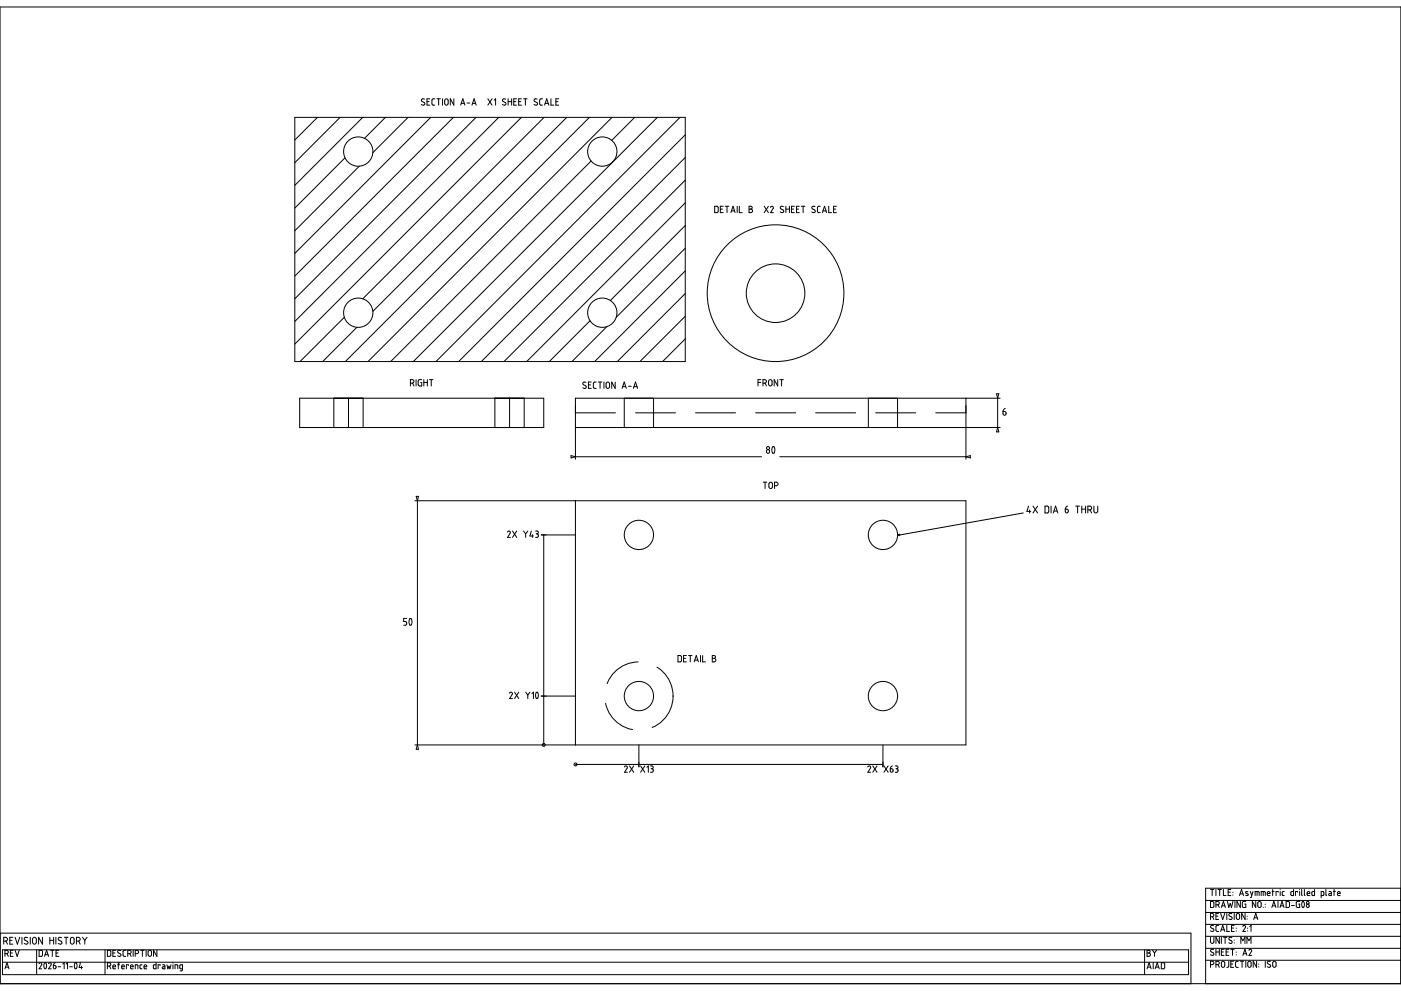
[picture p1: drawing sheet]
<svg xmlns="http://www.w3.org/2000/svg" width="420mm" height="297mm" viewBox="0 0 420 297" stroke-linecap="round" stroke-linejoin="round" font-family="sans-serif">
<g fill="none" stroke="#000" stroke-width=".3">
<path d="M0 2.1h420.1v292.8h-420.1zM88.4 35.2h117.1v73.2h-117.1zM95.2 35.2l-6.8 6.8M102 35.2l-13.6 13.6M108.8 35.2l-20.4 20.4M115.6 35.2l-6.3 6.3M122.4 35.2l-10.6 10.6M127.2 30.7a.48 .48 0 0 1 .1 .7 .48 .48 0 0 1-.7 0l-.2-.1M127.3 29.7a.5 .5 0 0 0-.7 0 .5 .5 0 0 0 0 .7l.6 .3M128.1 30.5h.6M128.9 29.6h-.8v1.9h.8M129.2 35.2l-40.8 40.8"/>
<path d="M130.4 29.6l-.6 .1-.3 .3 .1 1.3 .8 .2M131 29.6h1.1M131.6 29.6v1.9M132.7 29.6v1.9M133.4 29.9a.53 .53 0 0 1 .6-.3 .53 .53 0 0 1 .4 .5v.9a.53 .53 0 0 1-.5 .5 .53 .53 0 0 1-.5-.5zM136 35.2l-47.6 47.6M136.1 29.6v1.9l-1.1-1.9v1.9M138.2 31.5l.6-1.9 .6 1.9M138.3 31h1M140.1 30.9h.8M141.5 31.5l.7-1.9 .6 1.9M141.7 31h.9"/>
<path d="M142.8 35.2l-54.4 54.4M146.3 29.6l1.3 1.9M147.6 29.6l-1.3 1.9M148.2 30l.4-.4v1.9M149.6 35.2l-61.2 61.2M151.6 29.7a.5 .5 0 0 0-.7 0 .5 .5 0 0 0 0 .7l.6 .3a.48 .48 0 0 1 .1 .7 .48 .48 0 0 1-.7 0l-.2-.1M152.4 30.5h1M152.4 29.6v1.9M153.4 29.6v1.9M154.1 30.5h.6M154.9 29.6h-.8v1.9h.8M155.6 30.5h.6"/>
<path d="M156.4 35.2l-68 67.9M156.4 29.6h-.8v1.9h.8M157 29.6h1.1M157.6 29.6v1.9M161.1 29.7a.5 .5 0 0 0-.7 0 .5 .5 0 0 0 0 .7l.6 .3a.48 .48 0 0 1 .1 .7 .48 .48 0 0 1-.8 0l-.2-.1M162.7 29.6l-.6 .1-.3 .3 .1 1.3 .8 .2M163.2 35.2l-54.4 54.4M163.3 31.5l.7-1.9 .6 1.9M163.5 31h.9M165.2 29.6v1.9h.9M166.7 30.5h.6M167.6 29.6h-.9v1.9h.9"/>
<path d="M170 35.2l-58.2 58.1M176.8 35.2l-73.2 73.2M183.6 35.2l-73.2 73.2M190.4 35.2l-6.9 6.9M197.1 35.2l-73.1 73.2M203.9 35.2l-73.2 73.2M103.5 47.3l-15.1 15.1M107.8 49.8l-19.4 19.4M177.3 48.3l-60.1 60.1M205.5 40.4l-68 68M205.5 47.2l-61.1 61.2M205.5 54l-54.3 54.4"/>
<path d="M205.5 60.8l-47.6 47.6M205.5 67.6l-22.5 22.5M205.5 74.4l-20.7 20.7M214.3 61.8l1 .2 .1 1.3-.2 .4h-.9zM216 62.7h.7M216.9 61.8h-.9v1.9h.9M217.5 61.8h1.1M218 61.8v1.9M219.2 63.7l.6-1.9 .7 1.9M219.4 63.2h.9M221.1 61.8v1.9M221.7 61.8v1.9h.9"/>
<path d="M224.6 61.8l.9 .2v.5l-.3 .2a.53 .53 0 0 1 .5 .5 .53 .53 0 0 1-.5 .5h-.6zM224.6 62.7h.6M229.2 61.8l1.2 1.9M230.4 61.8l-1.2 1.9M231.1 62.1a.43 .43 0 0 1 .6-.2 .43 .43 0 0 1 .2 .6l-.8 1.2h.8M234.9 61.9a.5 .5 0 0 0-.7 0 .5 .5 0 0 0 0 .7l.6 .3a.48 .48 0 0 1 .1 .7 .48 .48 0 0 1-.7 0l-.2-.1M235.7 62.7h1M235.7 61.8v1.9M236.7 61.8v1.9M237.4 62.7h.6M238.2 61.8h-.8v1.9h.8M238.9 62.7h.6"/>
<path d="M239.7 61.8h-.8v1.9h.8M240.3 61.8h1.1M240.9 61.8v1.9M244.4 61.9a.5 .5 0 0 0-.7 0 .5 .5 0 0 0 0 .7l.6 .3a.48 .48 0 0 1 .1 .7 .48 .48 0 0 1-.8 0l-.1-.1M246 61.8l-.6 .1-.3 .3 .1 1.3 .8 .2M246.6 63.7l.7-1.9 .6 1.9M246.8 63.2h.9M248.5 61.8v1.9h.9M250 62.7h.6M250.8 61.8h-.8v1.9h.8M103.3 95.1l-13.3 13.3M107 98.1l-10.2 10.3"/>
<path d="M177 96.1l-12.3 12.3M182 97.9l-10.5 10.5M205.5 81.2l-27.2 27.2M205.5 88l-20.4 20.4M205.5 94.8l-13.6 13.6M89.9 119.4h73.2v8.7h-73.2zM123.1 114.9l.5-.1a.53 .53 0 0 0 .5-.5 .53 .53 0 0 0-.5-.5h-.5v1.9M123.7 114.8l.4 .9M124.8 113.8v1.9M126.2 114.6h.3v1.1l-.9-.1-.2-.3M126.5 113.8l-1 .2-.1 1.3M127.1 114.6h1.1"/>
<path d="M127.1 113.8v1.9M128.2 113.8v1.9M128.8 113.8h1.1M129.3 113.8v1.9M175.7 114.6a.5 .5 0 0 0-.7 0 .5 .5 0 0 0 0 .7l.6 .3a.48 .48 0 0 1 .1 .7 .48 .48 0 0 1-.7 0l-.2-.1M176.5 115.4h.6M177.3 114.5h-.8v1.9h.8M178.8 114.5l-.6 .1-.3 .3 .1 1.3 .8 .2M179.4 114.5h1.1M180 114.5v1.9M181.1 114.5v1.9M181.8 115a.53 .53 0 0 1 .5-.5 .53 .53 0 0 1 .5 .5"/>
<path d="M181.8 115v.9a.53 .53 0 0 0 .5 .5 .53 .53 0 0 0 .5-.5v-.9M184.5 114.5v1.9l-1-1.9v1.9M186.6 116.4l.6-1.9 .6 1.9M186.7 115.9h.9M188.5 115.8h.8M189.9 116.4l.7-1.9 .6 1.9M190.1 115.9h.9M205.5 101.6l-6.8 6.8M227.3 114.6h.9M228.2 113.8h-.9v1.9M228.8 114.9l.5-.1a.53 .53 0 0 0 .6-.5 .53 .53 0 0 0-.6-.5h-.5v1.9M229.4 114.8l.5 .9"/>
<path d="M230.6 114.1a.52 .52 0 0 1 .6-.3 .52 .52 0 0 1 .3 .5l.1 .9a.53 .53 0 0 1-.6 .5 .53 .53 0 0 1-.5-.5zM233.2 113.8v1.9l-1-1.9v1.9M233.9 113.8h1M234.4 113.8v1.9M289.7 119.4v18.2M298.9 118h.7l-.4 1.4zM299.2 119.4v8.7M299.9 119.4h-127.3v18.2M171.3 136.6l1.3 .3-1.3 .4zM172.6 128.1h127.3M172.6 136.9h55.8M229.9 135.4a.5 .5 0 0 1 .4-.6 .5 .5 0 0 1 .5 .6"/>
<path d="M229.9 135.4a.46 .46 0 0 0 .4 .5 .46 .46 0 0 0 .5-.5M231.7 134l.1-.1a1.15 1.15 0 0 1 .4 1.9l-.1 .1a1.15 1.15 0 0 1-.4-1.9zM233.9 136.9h55.8M289.7 136.9l1.3-.3v.7zM299.2 128.1l.4 1.4h-.7zM300.8 123.3h.5a.52 .52 0 0 1 .5 .5 .52 .52 0 0 1-.4 .6 .52 .52 0 0 1-.6-.4zM301.5 122.4l-.5 .4-.2 .5M124.4 150.1h165.3v73.2h-165.3M124.8 148.8h.7l-.3 1.3zM125.2 150.1v73.2M152.2 159.5a.42 .42 0 0 1 .6-.3 .42 .42 0 0 1 .2 .6l-.8 1.3h.9M153.7 159.2l1.3 1.9"/>
<path d="M155 159.2l-1.3 1.9M157 159.2l.6 .8M158.3 159.2l-.7 .8M159.3 159.2l-.4 1.5h1.1M160.6 159.2l.8 .2v.4l-.4 .2M172.6 150.1v73.2M228.9 144.5h1.1M229.4 144.5v1.9M230.7 144.8a.52 .52 0 0 1 .6-.3 .52 .52 0 0 1 .3 .6l.1 .8a.53 .53 0 0 1-.6 .5 .53 .53 0 0 1-.5-.5zM232.3 145.6h.5a.53 .53 0 0 0 .5-.5 .53 .53 0 0 0-.5-.6h-.5v1.9M306.9 153.8l-37.7 6.5M308.4 151.7l-.4 1.6h1.1"/>
<path d="M308.8 152.8v1M309.8 151.7l1.4 2.1M311.2 151.7l-1.4 2.1M313.4 151.7l1.1 .2v1.4l-.2 .4-.9 .1zM315.2 151.7v2.1M315.9 153.8l.7-2.1 .6 2.1M316.1 153.2h1M319.9 152.6l.5 .5M319.9 152.6h-.4v.7a.48 .48 0 0 0 .6 .4 .48 .48 0 0 0 .3-.6M320.2 151.7l-.5 .3-.2 .6M322.6 151.7h1.1M323.2 151.7v2.1"/>
<path d="M324.4 152.6h1.2M324.4 151.7v2.1M325.6 151.7v2.1M326.2 152.8h.6a.57 .57 0 0 0 .6-.5 .57 .57 0 0 0-.6-.6h-.6v2.1M326.9 152.8l.5 1M328.1 151.7v1.5a.57 .57 0 0 0 .5 .5 .57 .57 0 0 0 .6-.5v-1.5M157.6 160v1.1M159.7 160.2v.9M160.8 160h.2M161 160l.5 .4M161.5 160.6l-.3 .4-.6 .1M161.5 160.4v.3"/>
<path d="M162.3 160.3h10.3M163.1 160.3v63M269.2 160.3l.6 .3M269.8 160.1l-.6 .2M122 185.4h-.9v.9h.6l.3 .4-.3 .7h-.6M122.9 185.5l.1-.1a1.15 1.15 0 0 1 .3 1.9l-.1 .1a1.15 1.15 0 0 1-.3-1.9zM203.3 196.5l1 .2 .1 1.3-.2 .3-.9 .1zM205 197.3h.6M205.8 196.5h-.8v1.9h.8M206.5 196.5h1M207 196.5v1.9M208.2 198.4l.6-1.9 .6 1.9"/>
<path d="M208.4 197.9h.9M210.1 196.5v1.9M210.7 196.5v1.9h.9M213.6 196.5l.9 .2v.4l-.3 .2a.53 .53 0 0 1 .5 .6 .53 .53 0 0 1-.6 .5h-.5zM213.6 197.3h.5M152.8 207.8a.42 .42 0 0 1 .6-.3 .42 .42 0 0 1 .2 .6l-.8 1.3h.9M154.3 207.5l1.3 1.9M155.6 207.5l-1.3 1.9M157.6 207.5l.7 .8M158.3 208.3v1.1M158.9 207.5l-.6 .8M159.6 207.9l.4-.4v1.9"/>
<path d="M160.8 207.6l.1-.1a1.06 1.06 0 0 1 0 1.8l-.3-.9zM162.3 208.6h10.3M125.2 223.3l.3 1.3h-.7zM172.6 229.1h92.2M187.3 229.9a.43 .43 0 0 1 .6-.3 .43 .43 0 0 1 .2 .6l-.8 1.3h.9M188.8 229.6l1.3 1.9M190.1 229.6l-1.3 1.9M191.6 223.3v6.6M192.1 229.6l1.3 1.9M193.4 229.6l-1.3 1.9M194 230l.4-.4v1.9M195.1 229.6l.8 .2v.4l-.4 .2"/>
<path d="M195.3 230.4h.2M195.5 230.4l.4 .2v.7l-.8 .2M260.3 229.9a.43 .43 0 0 1 .5-.3 .43 .43 0 0 1 .3 .6l-.8 1.3h.8M261.7 229.6l1.3 1.9M263 229.6l-1.3 1.9M264.8 223.3v6.6M265.1 229.6l1.3 1.9M266.4 229.6l-1.3 1.9M267 230.4h.4a.49 .49 0 0 1 .5 .4 .49 .49 0 0 1-.3 .6 .49 .49 0 0 1-.6-.3zM267.6 229.6l-.4 .3-.2 .5M268.5 231.5h.4M268.5 229.6h.4"/>
<path d="M268.7 230.4h.2M268.9 229.6l.4 .2v.4l-.4 .2 .4 .2v.5l-.4 .4M0 279.7h357.2v15.2M361.6 269.9h58.5M361.6 273.5h58.5M361.6 277.1h58.5M363 270.2l1 .2v1.2l-.2 .4h-.8zM363 266.6h1M363.5 266.6v1.8M363.5 273.8h-.5v1.8M363.5 273.8a.51 .51 0 0 1 .5 .5 .51 .51 0 0 1-.5 .5h-.5M363.6 274.8l.4 .8"/>
<path d="M363.9 277.5a.48 .48 0 0 0-.7-.1 .48 .48 0 0 0 .1 .7l.5 .3a.46 .46 0 0 1 .1 .7 .46 .46 0 0 1-.7 0l-.2-.1M364.7 271.2h.5a.51 .51 0 0 0 .5-.5 .51 .51 0 0 0-.5-.5h-.5v1.8M364.7 266.6v1.8M364.7 274.6h.6M365.3 266.6h1M365.3 271.2l.4 .8M365.5 277.4h-.6l-.2 .4v1.2l.8 .2M365.5 273.8h-.8v1.8h.8M365.8 266.6v1.8M366.1 273.8l.6 1.8 .6-1.8M366.1 279.2l.6-1.8 .6 1.8M366.2 278.7h.9"/>
<path d="M366.3 272l.6-1.8 .6 1.8M366.5 271.5h.8M366.9 266.6v1.8h.8M367.9 273.8v1.8M367.9 277.4v1.8h.8M368.1 270.2l.4 1.8 .4-1.2 .4 1.2 .4-1.8M368.3 267.4h.6M369.1 266.6h-.8v1.8h.8M369.3 278.2h.7M369.4 273.9a.48 .48 0 0 0-.7-.1 .48 .48 0 0 0 0 .8l.6 .2a.46 .46 0 0 1 .1 .7 .46 .46 0 0 1-.7 0l-.2-.1M369.7 267.4v.1M369.7 268.2v.1"/>
<path d="M370.1 273.8v1.8M370.1 277.4h-.8v1.8h.8M370.4 270.2v1.8M370.8 278.2v.1M370.8 279v.1M370.8 274a.51 .51 0 0 1 .6-.2 .51 .51 0 0 1 .4 .5v.8a.51 .51 0 0 1-.5 .5 .51 .51 0 0 1-.5-.5zM371.7 268.4l.6-1.8 .6 1.8M371.9 267.9h.9M372 270.2v1.8l-1-1.8v1.8M372.7 277.7a.41 .41 0 0 1 .6-.3 .41 .41 0 0 1 .2 .6l-.8 1.2h.8M373.4 273.8v1.8l-1-1.8v1.8M373.6 270.2l-1 .2v1.2l.2 .4h.8v-1h-.3"/>
<path d="M373.7 267.7l.6 .3a.44 .44 0 0 1-.3 .5 .44 .44 0 0 1-.4-.2M374 274.6v.1M374 275.4v.1M374.2 278.2v.1M374.2 279v.1M374.3 267.3a.34 .34 0 0 0-.5-.1 .34 .34 0 0 0-.1 .5M374.8 277.8l.4-.4v1.8M375 267.2l.4 1.2M375.8 267.2l-.6 1.8h-.2M376 275.6l.6-1.8 .6 1.8M376.2 275.1h.8M376.4 268.4v-1.2l1.2 .2v1"/>
<path d="M376.6 270.2v1.8l-1-1.8v1.8M377 267.2v1.2M377.3 270.4a.51 .51 0 0 1 .6-.2 .51 .51 0 0 1 .3 .5v.8a.51 .51 0 0 1-.5 .5 .51 .51 0 0 1-.5-.5zM378.2 268.4v-1.2l1.1 .1 .2 1.1M378.8 267.2v1.2M378.8 271.9v.1M379.5 271v.1M379.5 271.8v.1M380 267.6l.2 .8h.7M380.1 267.6l.4-.4 .4 .4M380.9 267.6v.2h-.9M381.4 272l.6-1.8 .7 1.8"/>
<path d="M381.5 267.2h.6M381.6 271.5h.9M381.7 266.6v1.8M383.3 270.2v1.8M383.3 267.4v-.2h-.6v1.2M383.9 272l.6-1.8 .6 1.8M383.9 266.6v.1M383.9 267.2v1.2M384 271.5h.9M385.1 267.2l-.4 .1-.2 .2 .1 .8 .5 .1M385.7 270.2l1 .2v1.2l-.2 .4h-.8zM387.3 271.4h.8"/>
<path d="M387.4 267.2l-.3 .3 .1 .8 .2 .1M387.4 267.2h.5M387.9 266.6v1.8h-.5M389.1 267.4v-.2h-.6v1.2M389.8 270.2l-1 .2-.1 1.2 .3 .4h.8v-1h-.3M389.8 266.6v.1M389.8 267.2v1.2M390.4 266.6v1.6l.2 .2M390.6 270.3l.1-.1a1.01 1.01 0 0 1 0 1.8l-.3-.9zM391.2 266.6v1.6l.2 .2M392 268.1l.3 .3M392 267.6l.4-.4 .4 .4"/>
<path d="M392 267.6v.5M392.3 268.4h.5M392.8 267.6v.2h-.8M394.2 266.6v1.8h-.6l-.1-1 .7-.2M397 267.5v.6M397 267.5l-.1-.2-.7-.1v1.8M397 268.1l-.1 .3h-.7M397.6 266.6v1.6l.2 .2M398.6 267.2l.5 .1 .2 .2v.9h-.7l-.1-.3 .1-.2 .7-.1M399.9 267.2h.6M400.1 266.6v1.8M401.1 267.6l.4-.4 .4 .4"/>
<path d="M401.1 267.6l.2 .8h.6M401.9 267.6v.2h-.8M420.1 266.2h-58.5v28.7M.7 284.7h355.7v7.4h-355.7zM.7 288.4h355.7M1.1 282.1h.6M1.5 285.9l.5-.1a.51 .51 0 0 0 .5-.5 .51 .51 0 0 0-.5-.5h-.5v1.9M1.5 290.4l.6-1.8 .6 1.8M1.7 289.9h.8M1.7 281a.57 .57 0 0 1 .6 .5 .57 .57 0 0 1-.6 .6M1.7 280.9h-.6v2.1M1.8 282.1l.4 .9"/>
<path d="M2.1 285.8l.4 .9M2.9 281.9h.7M3.1 285.6h.6M3.9 280.9h-1v2.1h1M3.9 284.8h-.8v1.9h.8M4.5 280.9l.7 2.1 .7-2.1M4.5 284.8l.6 1.9 .7-1.9M6.6 280.9v2.1M8.3 281.1a.54 .54 0 0 0-.8-.1 .54 .54 0 0 0 0 .8l.7 .3a.52 .52 0 0 1 0 .8 .52 .52 0 0 1-.7 0l-.2-.1M9.1 280.9v2.1M9.8 281.2a.57 .57 0 0 1 .7-.2 .57 .57 0 0 1 .4 .5v.9a.57 .57 0 0 1-.6 .6 .57 .57 0 0 1-.5-.6zM11 284.7v7.4"/>
<path d="M11.8 288.8a.41 .41 0 0 1 .5-.2 .41 .41 0 0 1 .2 .6l-.8 1.2h.8M11.8 288.8l-.1 .1M12.7 280.9v2.1l-1.1-2.1v2.1M12.7 285.2l-.2-.3-.8-.1v1.9l1-.2v-1.3M13.4 288.7v-.1a1.01 1.01 0 0 1 0 1.8l-.3-.9zM13.4 286.7l.6-1.9 .6 1.9M13.5 286.2h.9M14.6 288.8v.1M14.6 288.8a.41 .41 0 0 1 .6-.2 .41 .41 0 0 1 .1 .6l-.7 1.2h.8M14.9 281.9h1.2M14.9 280.9v2.1M15.2 284.8h1"/>
<path d="M15.7 284.8v1.9M16 289.4h.4a.47 .47 0 0 1 .5 .4 .47 .47 0 0 1-.3 .5 .47 .47 0 0 1-.6-.3zM16.1 280.9v2.1M16.6 288.6l-.4 .3-.2 .5M16.8 280.9v2.1M16.8 285.6h.6M17.4 289.8h.8M17.6 284.8h-.8v1.9h.8M18.5 281.1a.54 .54 0 0 0-.8-.1 .54 .54 0 0 0 0 .8l.6 .3a.52 .52 0 0 1 .1 .8 .52 .52 0 0 1-.7 0l-.2-.1M18.8 289l.4-.4v1.8M19.3 280.9h1.1M19.8 280.9v2.1"/>
<path d="M19.9 289l.4-.4v1.8M20.9 289.8h.8M22.2 281.5v.9M22.2 281.5a.56 .56 0 0 0-.5-.5 .56 .56 0 0 0-.6 .5v.9a.57 .57 0 0 0 .6 .6 .57 .57 0 0 0 .5-.6M22.5 288.7l.1-.1a1.01 1.01 0 0 1 0 1.8l-.3-.9zM22.9 282.1h.6a.57 .57 0 0 0 .6-.6 .57 .57 0 0 0-.6-.5l-.6-.1v2.1M23.6 282.1l.4 .9M24.1 288.6l-.4 1.4h1M24.4 289.6v.8M24.7 280.9l.7 1M25.4 281.9v1.1M26.1 280.9l-.7 1"/>
<path d="M31.5 284.7v7.4M32.2 289.6h.5M32.7 288.6h-.5v1.8M32.7 288.6a.51 .51 0 0 1 .5 .5 .51 .51 0 0 1-.5 .5M32.8 289.6l.4 .8M33.2 285.2l-.2-.3-.8-.1v1.9l1-.2v-1.3M33.8 289.8h.8l-.1-.6-.6 .2-.1 .7 .2 .3h.6M33.8 285.6h.7M34.6 284.8h-.8v1.9h.8M35.3 289.2h.6M35.9 288.6l-.4 .3v1.5M36.2 284.9a.48 .48 0 0 0-.7 0 .48 .48 0 0 0 0 .7l.6 .3a.46 .46 0 0 1 0 .7 .46 .46 0 0 1-.6 0l-.2-.1"/>
<path d="M36.9 285.2l.1 1.3 .3 .2M37.3 284.8h.4M37.3 286.7h.4M37.3 289.6v.2h-.8M37.3 284.8l-.4 .4M37.3 289.6l-.4-.4-.4 .4 .1 .8h.7M38.3 285.9l.5-.1a.51 .51 0 0 0 .5-.5 .51 .51 0 0 0-.5-.5h-.5v1.9M38.5 289.4v-.2h-.6v1.2M38.9 285.8l.4 .9M39.1 289.8h.8l-.2-.6-.5 .2-.1 .7 .2 .3h.6M39.9 284.8v1.9M40.6 285.9l.5-.1a.51 .51 0 0 0 .5-.5 .51 .51 0 0 0-.5-.5h-.5v1.9"/>
<path d="M40.6 290.4v-1.2h.5l.3 .3v.9M42.2 284.8h1M42.6 289.2l-.6 .1v.8l.1 .3h.5M42.7 284.8v1.9M43.2 289.8h.8l-.2-.6-.5 .2-.1 .7 .1 .3h.7M43.8 284.8v1.9M44.7 284.9a.5 .5 0 0 1 .7 .4v.9a.51 .51 0 0 1-.5 .5 .51 .51 0 0 1-.5-.5v-.9zM46.3 289.2h.5M46.3 289.2l-.3 .3v.7l.3 .2M46.8 288.6v1.8h-.5M47.1 284.8v1.9l-1.1-1.9v1.9M48 289.4v-.2h-.6v1.2"/>
<path d="M48.7 289.2h.4M49.1 289.2l.3 .3M49.4 289.5v.9l-.7-.2 .1-.4h.6M50.1 289.2l.3 1.2 .3-.8 .3 .8 .3-1.2M51.9 288.6v.1M51.9 289.2v1.2M52.5 290.4v-1.2h.5l.3 .3v.9M54.7 290.4l-.7-.2 .1-1h.6v1.5l-.1 .3h-.6M343.3 284.7v7.4M344 284.8l.9 .2v.4l-.4 .2a.51 .51 0 0 1 .5 .6 .51 .51 0 0 1-.5 .5h-.5zM344 285.6h.5M344 290.4l.6-1.8 .6 1.8"/>
<path d="M344.2 289.9h.9M345.6 284.8l.6 .8M345.8 288.6v1.8M346.2 285.6v1.1M346.4 290.4l.6-1.8 .7 1.8M346.6 289.9h.9M346.9 284.8l-.7 .8M348.3 288.6l.9 .2 .1 1.2-.2 .3-.8 .1zM361.6 280.6h58.5M361.6 284.2h58.5M361.6 287.8h58.5M363 280.9v1.4a.51 .51 0 0 0 .5 .5 .51 .51 0 0 0 .5-.5v-1.4"/>
<path d="M363 289.1h.5a.51 .51 0 0 0 .5-.5 .51 .51 0 0 0-.5-.5h-.5v1.9M363.9 284.6a.48 .48 0 0 0-.7 0 .48 .48 0 0 0 .1 .7l.5 .3a.46 .46 0 0 1 .1 .7 .46 .46 0 0 1-.7 0l-.2-.1M364.7 289.1h.5a.51 .51 0 0 0 .5-.5 .51 .51 0 0 0-.5-.5h-.5v1.9M364.7 284.5v1.9M364.7 285.3h1M365.3 289.1l.4 .9M365.7 280.9v1.9l-1-1.9v1.9M365.7 284.5v1.9M366.3 288.6a.51 .51 0 0 1 .5-.5 .51 .51 0 0 1 .5 .5v.8a.51 .51 0 0 1-.5 .6 .51 .51 0 0 1-.5-.6M366.3 280.9v1.9M366.3 288.6v.9M366.3 285.3h.6"/>
<path d="M366.9 280.9h1M367.1 284.5h-.8v1.9h.8M367.4 280.9v1.9M367.7 285.3h.6M368.5 288.1v1.7l-.6 .2M368.5 284.5h-.8v1.9h.8M369.1 284.5h1M369.1 288.9h.6M369.4 281.1a.49 .49 0 0 0-.7-.1 .49 .49 0 0 0 0 .7l.6 .3a.46 .46 0 0 1 .1 .7 .46 .46 0 0 1-.7 0l-.2-.1M369.6 284.5v1.9M370 288.1h-.9v1.9h.9M370.1 281.8v.1"/>
<path d="M370.1 282.6v.1M370.8 285.3v.2M370.8 286.2v.1M371.4 288.1l-.6 .1-.3 .3 .1 1.3 .8 .2M372 288.1h1M372.1 282.8v-1.9l.6 1.1 .7-1.1v1.9M372.5 288.1v1.9M372.7 286.4l.7-1.9 .6 1.9M372.9 285.9h.9M373.6 288.1v1.9M374 282.8v-1.9l.6 1.1 .6-1.1v1.9M374.5 288.2a.5 .5 0 0 1 .7 .4v.8a.51 .51 0 0 1-.5 .6 .51 .51 0 0 1-.5-.6v-.8z"/>
<path d="M374.6 284.8a.41 .41 0 0 1 .5-.2 .41 .41 0 0 1 .2 .5l-.7 1.3h.8M376.9 288.1v1.9l-1.1-1.9v1.9M377.5 288.9v.1M377.5 289.8v.1M379.5 288.1v1.9M381 288.2a.48 .48 0 0 0-.7 0 .48 .48 0 0 0 0 .7l.6 .3a.46 .46 0 0 1 0 .7 .46 .46 0 0 1-.7 0l-.1-.2M381.8 288.4a.5 .5 0 0 1 .5-.3 .5 .5 0 0 1 .4 .5v.8a.51 .51 0 0 1-.5 .6 .51 .51 0 0 1-.5-.6z"/>
<circle cx="107.4" cy="45.4" r="4.4"/>
<circle cx="180.6" cy="45.4" r="4.4"/>
<circle cx="107.4" cy="93.7" r="4.4"/>
<circle cx="180.6" cy="93.7" r="4.4"/>
<circle cx="232.6" cy="87.9" r="20.5"/>
<circle cx="232.6" cy="87.9" r="8.8"/>
<circle cx="230.3" cy="134.3" r=".46"/>
<circle cx="191.6" cy="160.3" r="4.4"/>
<circle cx="264.8" cy="160.3" r="4.4"/>
<circle cx="191.6" cy="208.6" r="4.4"/>
<circle cx="264.8" cy="208.6" r="4.4"/>
<circle cx="163.1" cy="223.3" r=".44"/>
<circle cx="172.6" cy="229.1" r=".44"/>
<circle cx="392.1" cy="271.5" r=".48"/>
<circle cx="392.2" cy="270.6" r=".41"/>
</g>
<g fill="none" stroke="#000" stroke-width=".3" stroke-dasharray="12 6">
<path d="M100.1 119.4h4.4M104.5 119.4h4.4M108.9 119.4h-8.8M148.4 119.4h4.4M152.8 119.4h4.4M157.2 119.4h-8.8M196 119.4h-8.8M269.2 119.4h-8.8M100.1 128.1v-8.7M100.1 128.1h4.4M104.5 128.1v-8.7M104.5 128.1h4.4"/>
<path d="M108.9 128.1h-8.8M108.9 128.1v-8.7M148.4 128.1v-8.7M148.4 128.1h4.4M152.8 128.1v-8.7M152.8 128.1h4.4M157.2 128.1h-8.8M157.2 128.1v-8.7M172.6 123.7h117.1M187.2 128.1v-8.7M196 128.1h-8.8M196 128.1v-8.7"/>
<path d="M260.4 128.1v-8.7M269.2 128.1h-8.8M269.2 128.1v-8.7"/>
<circle cx="191.6" cy="208.6" r="10.2"/>
</g>
</svg>
